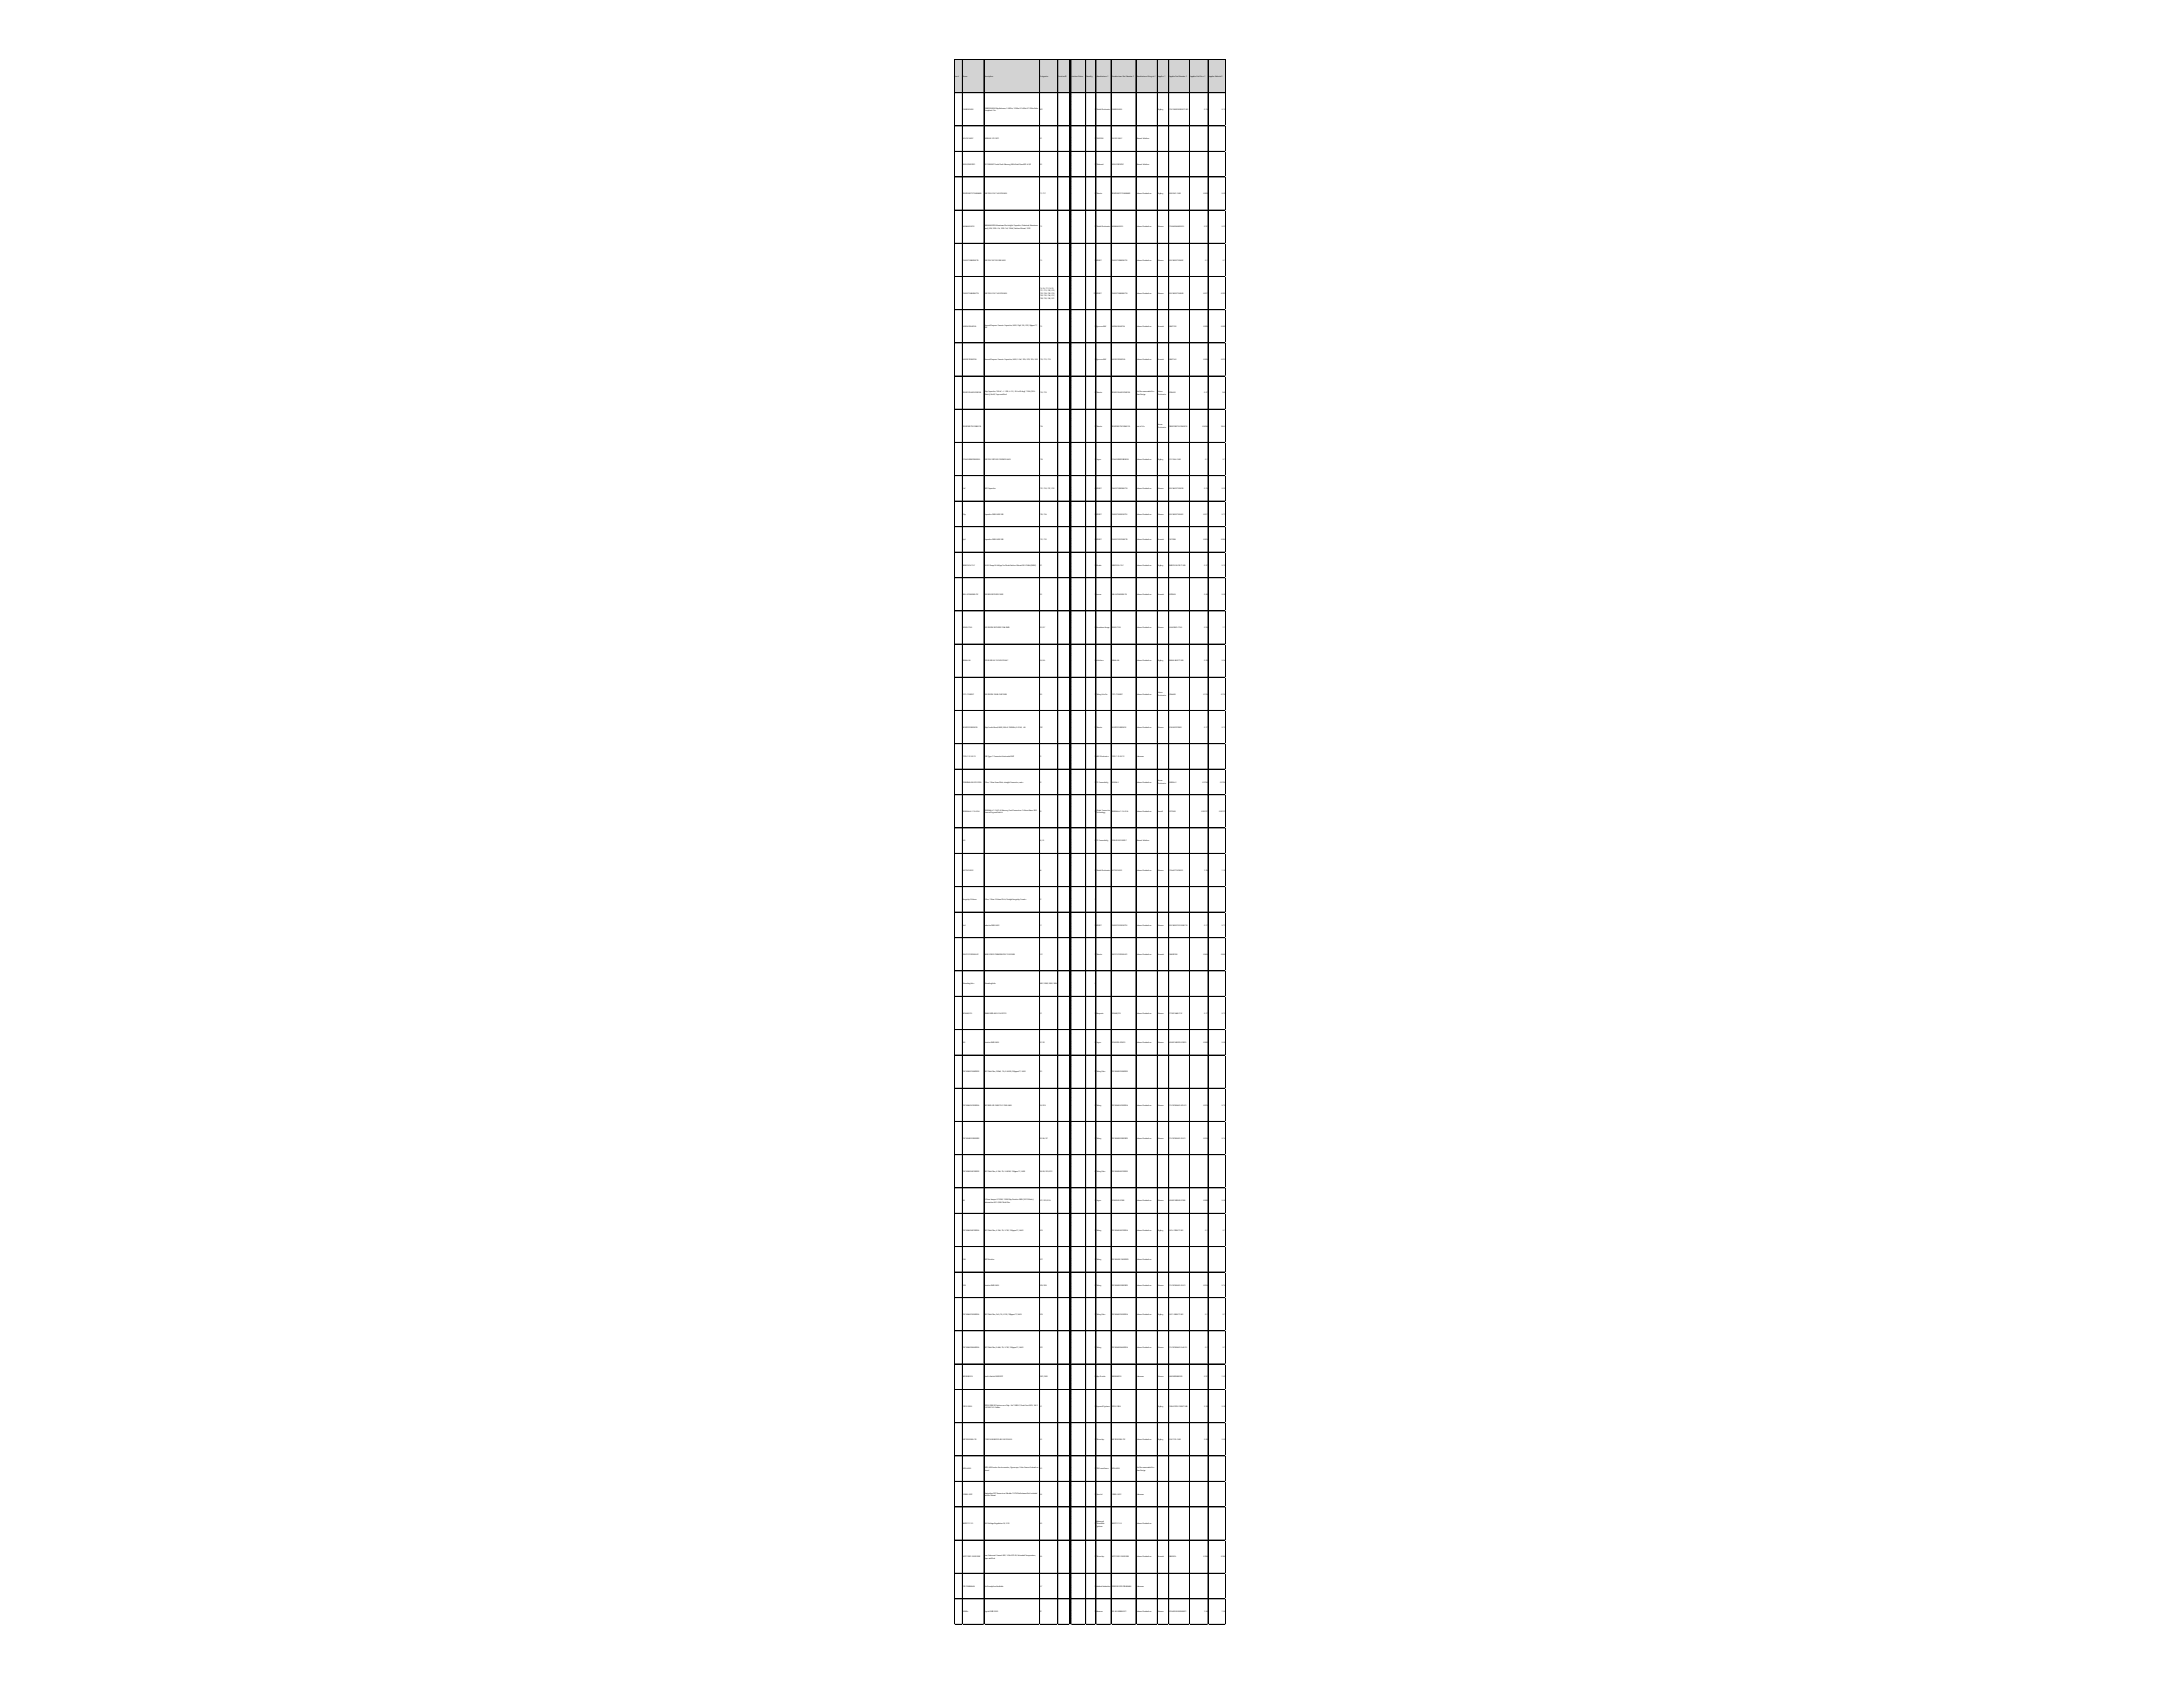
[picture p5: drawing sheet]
<svg xmlns="http://www.w3.org/2000/svg" width="279mm" height="216mm" viewBox="0 0 279 216" stroke-linecap="round" stroke-linejoin="round" font-family="sans-serif">
<defs><g id="words">
<g font-size=".2">
<text x="122.2" y="9.8">Line #</text>
<text x="123.2" y="9.8">Name</text>
<text x="126" y="9.8">Description</text>
<text x="133.1" y="9.8">Designator</text>
<text x="135.4" y="9.8">Revision ID</text>
<text x="137" y="7.9">R</text>
<text x="137" y="8.2">e</text>
<text x="137" y="8.5">v</text>
<text x="137" y="8.9">i</text>
<text x="137" y="9.2">s</text>
<text x="137" y="9.5">i</text>
<text x="137" y="9.8">o</text>
<text x="137" y="10.2">n</text>
<text x="137" y="10.5">S</text>
<text x="137" y="10.8">t</text>
<text x="137" y="11.1">a</text>
<text x="137" y="11.5">t</text>
<text x="137" y="11.8">e</text>
<text x="137.1" y="9.8">Revision Status</text>
<text x="139" y="9.8">Quantity</text>
<text x="140.3" y="9.8">Manufacturer 1</text>
<text x="142.3" y="9.8">Manufacturer Part Number 1</text>
<text x="145.4" y="9.8">Manufacturer Lifecycle 1</text>
<text x="148.2" y="9.8">Supplier 1</text>
<text x="149.6" y="9.8">Supplier Part Number 1</text>
<text x="152.3" y="9.8">Supplier Unit Price 1</text>
<text x="154.7" y="9.8">Supplier Subtotal 1</text>
<text x="123.2" y="14.1">74889302450</text>
<text x="123.2" y="17.8">A7670C-LNSC</text>
<text x="126" y="13.9">74889302450 Chip Antenna, 2.45Ghz, 3.2Mm X 1.6Mm X 1.2Mm Rohs</text>
<text x="126" y="14.2">Compliant: Yes</text>
<text x="126" y="17.8">MODULE LTE CAT1</text>
<text x="133.1" y="14.1">AE1</text>
<text x="133.1" y="17.8">B1</text>
<text x="137" y="12.1">U</text>
<text x="137" y="12.4">n</text>
<text x="137" y="12.8">k</text>
<text x="137" y="13.1">n</text>
<text x="137" y="13.4">o</text>
<text x="137" y="13.8">w</text>
<text x="137" y="14.1">n</text>
<text x="137" y="14.4">s</text>
<text x="137" y="14.7">e</text>
<text x="137" y="15.1">r</text>
<text x="137" y="15.4">v</text>
<text x="137" y="15.7">e</text>
<text x="137" y="16">r</text>
<text x="137" y="16.4">N</text>
<text x="137" y="16.7">o</text>
<text x="137" y="17">t</text>
<text x="137" y="17.4">m</text>
<text x="137" y="17.7">a</text>
<text x="140.1" y="14.1">1</text>
<text x="140.1" y="17.8">1</text>
<text x="140.3" y="14.1">Wurth Electronics</text>
<text x="140.3" y="17.8">SIMCOM</text>
<text x="142.3" y="14.1">74889302450</text>
<text x="142.3" y="17.8">A7670C-LNSC</text>
<text x="145.4" y="17.8">Manual Solution</text>
<text x="148.2" y="14.1">Digikey</text>
<text x="149.6" y="14.1">732-74889302450CT-ND</text>
<text x="154.1" y="14.1">0.74</text>
<text x="156.4" y="14.1">0.74</text>
<text x="123.2" y="21.1">W25Q128FVPIP</text>
<text x="126" y="21.1">3V 128M-BIT Serial Flash Memory With Dual/Quad SPI &amp; QPI</text>
<text x="133.1" y="21.1">B2</text>
<text x="137" y="18">n</text>
<text x="137" y="18.3">a</text>
<text x="137" y="18.7">g</text>
<text x="137" y="19">e</text>
<text x="137" y="19.3">d</text>
<text x="137" y="19.6">N</text>
<text x="137" y="20">o</text>
<text x="137" y="20.3">t</text>
<text x="137" y="20.6">m</text>
<text x="137" y="20.9">a</text>
<text x="137" y="21.3">n</text>
<text x="137" y="21.6">a</text>
<text x="137" y="21.9">g</text>
<text x="137" y="22.3">e</text>
<text x="137" y="22.6">d</text>
<text x="137" y="22.9">U</text>
<text x="137" y="23.2">n</text>
<text x="137" y="23.6">k</text>
<text x="137" y="23.9">n</text>
<text x="140.1" y="21.1">1</text>
<text x="140.3" y="21.1">Winbond</text>
<text x="142.3" y="21.1">W25Q128FVPIP</text>
<text x="145.4" y="21.1">Manual Solution</text>
<text x="123.2" y="24.9">GRM155R71C104KA88D</text>
<text x="123.2" y="29.1">865060653010</text>
<text x="126" y="24.9">CAP CER 0.1UF 16V X7R 0402</text>
<text x="126" y="28.9">865060653010 Aluminum Electrolytic Capacitor, Polarized, Aluminum</text>
<text x="126" y="29.3">(wet), 50V, 20% +Tol, 20% -Tol, 100uF, Surface Mount, 3333</text>
<text x="133.1" y="24.9">C1, C17</text>
<text x="133.1" y="29.1">C2</text>
<text x="137" y="24.2">o</text>
<text x="137" y="24.5">w</text>
<text x="137" y="24.9">n</text>
<text x="137" y="25.2">s</text>
<text x="137" y="25.5">e</text>
<text x="137" y="25.8">r</text>
<text x="137" y="26.2">v</text>
<text x="137" y="26.5">e</text>
<text x="137" y="26.8">r</text>
<text x="137" y="27.2">U</text>
<text x="137" y="27.5">n</text>
<text x="137" y="27.8">k</text>
<text x="137" y="28.1">n</text>
<text x="137" y="28.5">o</text>
<text x="137" y="28.8">w</text>
<text x="137" y="29.1">n</text>
<text x="137" y="29.4">s</text>
<text x="137" y="29.8">e</text>
<text x="140.1" y="24.9">2</text>
<text x="140.1" y="29.1">1</text>
<text x="140.3" y="24.9">Murata</text>
<text x="140.3" y="29.1">Wurth Electronics</text>
<text x="142.3" y="24.9">GRM155R71C104KA88D</text>
<text x="142.3" y="29.1">865060653010</text>
<text x="145.4" y="24.9">Volume Production</text>
<text x="145.4" y="29.1">Volume Production</text>
<text x="148.2" y="24.9">Digikey</text>
<text x="148.2" y="29.1">Mouser</text>
<text x="149.6" y="24.9">490-3261-1-ND</text>
<text x="149.6" y="29.1">710-865060653010</text>
<text x="154" y="24.9">0.009</text>
<text x="154.1" y="29.1">0.51</text>
<text x="156.4" y="24.9">0.09</text>
<text x="156.4" y="29.1">0.51</text>
<text x="123.2" y="33.4">C0402C105K8PACTU</text>
<text x="126" y="33.4">CAP CER 1UF 10V X5R 0402</text>
<text x="133.1" y="33.4">C3</text>
<text x="137" y="30.1">r</text>
<text x="137" y="30.4">v</text>
<text x="137" y="30.7">e</text>
<text x="137" y="31.1">r</text>
<text x="137" y="31.4">U</text>
<text x="137" y="31.7">n</text>
<text x="137" y="32.1">k</text>
<text x="137" y="32.4">n</text>
<text x="137" y="32.7">o</text>
<text x="137" y="33">w</text>
<text x="137" y="33.4">n</text>
<text x="137" y="33.7">s</text>
<text x="137" y="34">e</text>
<text x="137" y="34.3">r</text>
<text x="137" y="34.7">v</text>
<text x="137" y="35">e</text>
<text x="137" y="35.3">r</text>
<text x="137" y="35.6">U</text>
<text x="137" y="36">n</text>
<text x="140.1" y="33.4">1</text>
<text x="140.3" y="33.4">KEMET</text>
<text x="142.3" y="33.4">C0402C105K8PACTU</text>
<text x="145.4" y="33.4">Volume Production</text>
<text x="148.2" y="33.4">Mouser</text>
<text x="149.6" y="33.4">80-C0402C105K8P</text>
<text x="154.3" y="33.4">0.1</text>
<text x="156.5" y="33.4">0.1</text>
<text x="123.2" y="37.6">C0402C104K4RACTU</text>
<text x="123.2" y="41.9">04025A330JAT2A</text>
<text x="126" y="37.6">CAP CER 0.1UF 16V X7R 0402</text>
<text x="126" y="41.7">General Purpose Ceramic Capacitor, 0402, 33pF, 5%, C0G, 30ppm/°C,</text>
<text x="133.1" y="37">C4, C6, C7, C8, C9,</text>
<text x="133.1" y="37.3">C11, C13, C20, C22,</text>
<text x="133.1" y="37.6">C23, C28, C30, C33,</text>
<text x="133.1" y="37.9">C34, C35, C36, C37,</text>
<text x="133.1" y="38.3">C38, C39, C40, C41</text>
<text x="133.1" y="41.9">C5</text>
<text x="137" y="36.3">k</text>
<text x="137" y="36.6">n</text>
<text x="137" y="37">o</text>
<text x="137" y="37.3">w</text>
<text x="137" y="37.6">n</text>
<text x="137" y="37.9">s</text>
<text x="137" y="38.3">e</text>
<text x="137" y="38.6">r</text>
<text x="137" y="38.9">v</text>
<text x="137" y="39.2">e</text>
<text x="137" y="39.6">r</text>
<text x="137" y="39.9">U</text>
<text x="137" y="40.2">n</text>
<text x="137" y="40.5">k</text>
<text x="137" y="40.9">n</text>
<text x="137" y="41.2">o</text>
<text x="137" y="41.5">w</text>
<text x="137" y="41.9">n</text>
<text x="140" y="37.6">21</text>
<text x="140.1" y="41.9">1</text>
<text x="140.3" y="37.6">KEMET</text>
<text x="140.3" y="41.9">Kyocera AVX</text>
<text x="142.3" y="37.6">C0402C104K4RACTU</text>
<text x="142.3" y="41.9">04025A330JAT2A</text>
<text x="145.4" y="37.6">Volume Production</text>
<text x="145.4" y="41.9">Volume Production</text>
<text x="148.2" y="37.6">Mouser</text>
<text x="148.2" y="41.9">Newark</text>
<text x="149.6" y="37.6">80-C0402C104K4R</text>
<text x="149.6" y="41.9">96M1150</text>
<text x="154" y="37.6">0.012</text>
<text x="154" y="41.9">0.005</text>
<text x="156.3" y="37.6">0.252</text>
<text x="156.3" y="41.9">0.005</text>
<text x="123.2" y="46.1">04025C222KAT2A</text>
<text x="126" y="42">50V</text>
<text x="126" y="46.1">General Purpose Ceramic Capacitor, 0402, 2.2nF, 10%, X7R, 15%, 50V</text>
<text x="133.1" y="46.1">C10, C12, C19</text>
<text x="137" y="42.2">s</text>
<text x="137" y="42.5">e</text>
<text x="137" y="42.8">r</text>
<text x="137" y="43.2">v</text>
<text x="137" y="43.5">e</text>
<text x="137" y="43.8">r</text>
<text x="137" y="44.1">U</text>
<text x="137" y="44.5">n</text>
<text x="137" y="44.8">k</text>
<text x="137" y="45.1">n</text>
<text x="137" y="45.4">o</text>
<text x="137" y="45.8">w</text>
<text x="137" y="46.1">n</text>
<text x="137" y="46.4">s</text>
<text x="137" y="46.8">e</text>
<text x="137" y="47.1">r</text>
<text x="137" y="47.4">v</text>
<text x="137" y="47.7">e</text>
<text x="140.1" y="46.1">3</text>
<text x="140.3" y="46.1">Kyocera AVX</text>
<text x="142.3" y="46.1">04025C222KAT2A</text>
<text x="145.4" y="46.1">Volume Production</text>
<text x="148.2" y="46.1">Newark</text>
<text x="149.6" y="46.1">96M1163</text>
<text x="154" y="46.1">0.005</text>
<text x="156.3" y="46.1">0.015</text>
<text x="123.2" y="50.3">GRM31CR60J107ME39L</text>
<text x="126" y="50.2">Chip Capacitor, 100 uF, +/- 20%, 6.3 V, -55 to 85 degC, 1206 (3216</text>
<text x="126" y="50.5">Metric), RoHS, Tape and Reel</text>
<text x="133.1" y="50.3">C14, C15</text>
<text x="137" y="48.1">r</text>
<text x="137" y="48.4">U</text>
<text x="137" y="48.7">n</text>
<text x="137" y="49">k</text>
<text x="137" y="49.4">n</text>
<text x="137" y="49.7">o</text>
<text x="137" y="50">w</text>
<text x="137" y="50.3">n</text>
<text x="137" y="50.7">s</text>
<text x="137" y="51">e</text>
<text x="137" y="51.3">r</text>
<text x="137" y="51.7">v</text>
<text x="137" y="52">e</text>
<text x="137" y="52.3">r</text>
<text x="137" y="52.6">U</text>
<text x="137" y="53">n</text>
<text x="137" y="53.3">k</text>
<text x="137" y="53.6">n</text>
<text x="137" y="53.9">o</text>
<text x="140.1" y="50.3">2</text>
<text x="140.3" y="50.3">Murata</text>
<text x="142.3" y="50.3">GRM31CR60J107ME39L</text>
<text x="145.4" y="50.2">Not Recommended for</text>
<text x="145.4" y="50.5">New Design</text>
<text x="148.2" y="50.2">Future</text>
<text x="148.2" y="50.5">Electronics</text>
<text x="149.6" y="50.3">9796442</text>
<text x="154.1" y="50.3">0.27</text>
<text x="156.5" y="50.3">540</text>
<text x="123.2" y="54.6">GRM21BR71H105KA12L</text>
<text x="123.2" y="58.8">CC0603JRNPO9BN330</text>
<text x="126" y="58.8">CAP CER 33PF 50V C0G/NPO 0603</text>
<text x="133.1" y="54.6">C16</text>
<text x="133.1" y="58.8">C18</text>
<text x="137" y="54.3">w</text>
<text x="137" y="54.6">n</text>
<text x="137" y="54.9">s</text>
<text x="137" y="55.2">e</text>
<text x="137" y="55.6">r</text>
<text x="137" y="55.9">v</text>
<text x="137" y="56.2">e</text>
<text x="137" y="56.6">r</text>
<text x="137" y="56.9">U</text>
<text x="137" y="57.2">n</text>
<text x="137" y="57.5">k</text>
<text x="137" y="57.9">n</text>
<text x="137" y="58.2">o</text>
<text x="137" y="58.5">w</text>
<text x="137" y="58.8">n</text>
<text x="137" y="59.2">s</text>
<text x="137" y="59.5">e</text>
<text x="137" y="59.8">r</text>
<text x="140.1" y="54.6">1</text>
<text x="140.1" y="58.8">1</text>
<text x="140.3" y="54.6">Murata</text>
<text x="140.3" y="58.8">Yageo</text>
<text x="142.3" y="54.6">GRM21BR71H105KA12L</text>
<text x="142.3" y="58.8">CC0603JRNPO9BN330</text>
<text x="145.4" y="54.6">End of Life</text>
<text x="145.4" y="58.8">Volume Production</text>
<text x="148.2" y="54.4">Arrow</text>
<text x="148.2" y="54.8">Electronics</text>
<text x="148.2" y="58.8">Digikey</text>
<text x="149.6" y="54.6">GRM21BR71H105KA12L</text>
<text x="149.6" y="58.8">311-1064-1-ND</text>
<text x="153.9" y="54.6">0.0496</text>
<text x="154.3" y="58.8">0.1</text>
<text x="156.3" y="54.6">148.8</text>
<text x="156.5" y="58.8">0.1</text>
<text x="123.2" y="62.6">1uF</text>
<text x="123.2" y="65.9">10p</text>
<text x="126" y="62.6">SMT Capacitor</text>
<text x="126" y="65.9">Capacitor SMD 0402 50V</text>
<text x="133.1" y="62.6">C21, C24, C27, C29</text>
<text x="133.1" y="65.9">C25, C26</text>
<text x="137" y="60.1">v</text>
<text x="137" y="60.5">e</text>
<text x="137" y="60.8">r</text>
<text x="137" y="61.1">N</text>
<text x="137" y="61.5">o</text>
<text x="137" y="61.8">t</text>
<text x="137" y="62.1">m</text>
<text x="137" y="62.4">a</text>
<text x="137" y="62.8">n</text>
<text x="137" y="63.1">a</text>
<text x="137" y="63.4">g</text>
<text x="137" y="63.7">e</text>
<text x="137" y="64.1">d</text>
<text x="137" y="64.4">N</text>
<text x="137" y="64.7">o</text>
<text x="137" y="65">t</text>
<text x="137" y="65.4">m</text>
<text x="137" y="65.7">a</text>
<text x="140.1" y="62.6">4</text>
<text x="140.1" y="65.9">2</text>
<text x="140.3" y="62.6">KEMET</text>
<text x="140.3" y="65.9">KEMET</text>
<text x="142.3" y="62.6">C0603C105K3RACTU</text>
<text x="142.3" y="65.9">C0402C100J5GACTU</text>
<text x="145.4" y="62.6">Volume Production</text>
<text x="145.4" y="65.9">Volume Production</text>
<text x="148.2" y="62.6">Mouser</text>
<text x="148.2" y="65.9">Mouser</text>
<text x="149.6" y="62.6">80-C0603C105K3R</text>
<text x="149.6" y="65.9">80-C0402C100J5G</text>
<text x="154" y="65.9">0.017</text>
<text x="154.1" y="62.6">0.23</text>
<text x="156.4" y="62.6">0.92</text>
<text x="156.4" y="65.9">0.17</text>
<text x="123.2" y="69.1">3p3</text>
<text x="126" y="69.1">Capacitor SMD 0402 50V</text>
<text x="133.1" y="69.1">C31, C32</text>
<text x="137" y="66">n</text>
<text x="137" y="66.4">a</text>
<text x="137" y="66.7">g</text>
<text x="137" y="67">e</text>
<text x="137" y="67.3">d</text>
<text x="137" y="67.7">N</text>
<text x="137" y="68">o</text>
<text x="137" y="68.3">t</text>
<text x="137" y="68.6">m</text>
<text x="137" y="69">a</text>
<text x="137" y="69.3">n</text>
<text x="137" y="69.6">a</text>
<text x="137" y="69.9">g</text>
<text x="137" y="70.3">e</text>
<text x="137" y="70.6">d</text>
<text x="137" y="70.9">N</text>
<text x="137" y="71.3">o</text>
<text x="137" y="71.6">t</text>
<text x="137" y="71.9">m</text>
<text x="140.1" y="69.1">2</text>
<text x="140.3" y="69.1">KEMET</text>
<text x="142.3" y="69.1">C0402C339C5GACTU</text>
<text x="145.4" y="69.1">Volume Production</text>
<text x="148.2" y="69.1">Newark</text>
<text x="149.6" y="69.1">74C1098</text>
<text x="154" y="69.1">0.003</text>
<text x="156.3" y="69.1">0.006</text>
<text x="123.2" y="72.4">SMBJ15CA-13-F</text>
<text x="123.2" y="76.2">SML-LXT0805IW-TR</text>
<text x="126" y="72.4">24.4V Clamp 24.6A Ipp Tvs Diode Surface Mount DO-214AA (SMBJ)</text>
<text x="126" y="76.2">LED RED DIFFUSED SMD</text>
<text x="133.1" y="72.4">D1</text>
<text x="133.1" y="76.2">D2</text>
<text x="137" y="72.2">a</text>
<text x="137" y="72.6">n</text>
<text x="137" y="72.9">a</text>
<text x="137" y="73.2">g</text>
<text x="137" y="73.5">e</text>
<text x="137" y="73.9">d</text>
<text x="137" y="74.2">U</text>
<text x="137" y="74.5">n</text>
<text x="137" y="74.8">k</text>
<text x="137" y="75.2">n</text>
<text x="137" y="75.5">o</text>
<text x="137" y="75.8">w</text>
<text x="137" y="76.2">n</text>
<text x="137" y="76.5">s</text>
<text x="137" y="76.8">e</text>
<text x="137" y="77.1">r</text>
<text x="137" y="77.5">v</text>
<text x="137" y="77.8">e</text>
<text x="140.1" y="72.4">1</text>
<text x="140.1" y="76.2">1</text>
<text x="140.3" y="72.4">Diodes</text>
<text x="140.3" y="76.2">Lumex</text>
<text x="142.3" y="72.4">SMBJ15CA-13-F</text>
<text x="142.3" y="76.2">SML-LXT0805IW-TR</text>
<text x="145.4" y="72.4">Volume Production</text>
<text x="145.4" y="76.2">Volume Production</text>
<text x="148.2" y="72.4">Digikey</text>
<text x="148.2" y="76.2">Newark</text>
<text x="149.6" y="72.4">SMBJ15CA-FDICT-ND</text>
<text x="149.6" y="76.2">89T8949</text>
<text x="154.1" y="72.4">0.32</text>
<text x="154.1" y="76.2">0.08</text>
<text x="156.4" y="72.4">0.32</text>
<text x="156.4" y="76.2">0.08</text>
<text x="123.2" y="80.4">HSMG-C150</text>
<text x="126" y="80.4">LED GREEN DIFFUSED 1206 SMD</text>
<text x="133.1" y="80.4">D3, D7</text>
<text x="137" y="78.1">r</text>
<text x="137" y="78.4">U</text>
<text x="137" y="78.8">n</text>
<text x="137" y="79.1">k</text>
<text x="137" y="79.4">n</text>
<text x="137" y="79.7">o</text>
<text x="137" y="80.1">w</text>
<text x="137" y="80.4">n</text>
<text x="137" y="80.7">s</text>
<text x="137" y="81.1">e</text>
<text x="137" y="81.4">r</text>
<text x="137" y="81.7">v</text>
<text x="137" y="82">e</text>
<text x="137" y="82.4">r</text>
<text x="137" y="82.7">U</text>
<text x="137" y="83">n</text>
<text x="137" y="83.3">k</text>
<text x="137" y="83.7">n</text>
<text x="137" y="84">o</text>
<text x="140.1" y="80.4">2</text>
<text x="140.3" y="80.4">Broadcom Avago</text>
<text x="142.3" y="80.4">HSMG-C150</text>
<text x="145.4" y="80.4">Volume Production</text>
<text x="148.2" y="80.4">Mouser</text>
<text x="149.6" y="80.4">630-HSMG-C150</text>
<text x="154.1" y="80.4">0.55</text>
<text x="156.5" y="80.4">1.1</text>
<text x="123.2" y="84.7">SMAJ6.0A</text>
<text x="123.2" y="88.9">LTST-C190GKT</text>
<text x="126" y="84.7">TVS DIODE 6V 10.3V DO214AC</text>
<text x="126" y="88.9">LED GREEN CLEAR CHIP SMD</text>
<text x="133.1" y="84.7">D4, D6</text>
<text x="133.1" y="88.9">D5</text>
<text x="137" y="84.3">w</text>
<text x="137" y="84.7">n</text>
<text x="137" y="85">s</text>
<text x="137" y="85.3">e</text>
<text x="137" y="85.6">r</text>
<text x="137" y="86">v</text>
<text x="137" y="86.3">e</text>
<text x="137" y="86.6">r</text>
<text x="137" y="86.9">U</text>
<text x="137" y="87.3">n</text>
<text x="137" y="87.6">k</text>
<text x="137" y="87.9">n</text>
<text x="137" y="88.2">o</text>
<text x="137" y="88.6">w</text>
<text x="137" y="88.9">n</text>
<text x="137" y="89.2">s</text>
<text x="137" y="89.6">e</text>
<text x="137" y="89.9">r</text>
<text x="140.1" y="84.7">2</text>
<text x="140.1" y="88.9">1</text>
<text x="140.3" y="84.7">Littelfuse</text>
<text x="140.3" y="88.9">Vishay Lite-On</text>
<text x="142.3" y="84.7">SMAJ6.0A</text>
<text x="142.3" y="88.9">LTST-C190GKT</text>
<text x="145.4" y="84.7">Volume Production</text>
<text x="145.4" y="88.9">Volume Production</text>
<text x="148.2" y="84.7">Digikey</text>
<text x="148.2" y="88.7">Future</text>
<text x="148.2" y="89.1">Electronics</text>
<text x="149.6" y="84.7">SMAJ6.0ALFCT-ND</text>
<text x="149.6" y="88.9">3106685</text>
<text x="154" y="88.9">0.176</text>
<text x="154.1" y="84.7">0.28</text>
<text x="156.3" y="88.9">0.176</text>
<text x="156.4" y="84.7">0.56</text>
<text x="123.2" y="93.1">BLM21PG300SN1D</text>
<text x="126" y="93.1">Chip Ferrite Bead, 0805, 30Ω @ 100MHz, 0.014Ω, , 4A</text>
<text x="133.1" y="93.1">FB1</text>
<text x="137" y="90.2">v</text>
<text x="137" y="90.5">e</text>
<text x="137" y="90.9">r</text>
<text x="137" y="91.2">U</text>
<text x="137" y="91.5">n</text>
<text x="137" y="91.8">k</text>
<text x="137" y="92.2">n</text>
<text x="137" y="92.5">o</text>
<text x="137" y="92.8">w</text>
<text x="137" y="93.1">n</text>
<text x="137" y="93.5">s</text>
<text x="137" y="93.8">e</text>
<text x="137" y="94.1">r</text>
<text x="137" y="94.5">v</text>
<text x="137" y="94.8">e</text>
<text x="137" y="95.1">r</text>
<text x="137" y="95.4">N</text>
<text x="137" y="95.8">o</text>
<text x="140.1" y="93.1">1</text>
<text x="140.3" y="93.1">Murata</text>
<text x="142.3" y="93.1">BLM21PG300SN1D</text>
<text x="145.4" y="93.1">Volume Production</text>
<text x="148.2" y="93.1">Mouser</text>
<text x="149.6" y="93.1">81-BLM21P300S</text>
<text x="154.1" y="93.1">0.12</text>
<text x="156.4" y="93.1">0.12</text>
<text x="123.2" y="96.9">TYPE-C-31-M-12</text>
<text x="123.2" y="100.2">TERMINAL BLOCK 2 PIN</text>
<text x="126" y="96.9">USB Type C Connector Horizontal SMT</text>
<text x="126" y="100.2">2 Pins, 1 Row 5mm Pitch, straight Connector, male</text>
<text x="133.1" y="96.9">J1</text>
<text x="133.1" y="100.2">J2</text>
<text x="137" y="96.1">t</text>
<text x="137" y="96.4">m</text>
<text x="137" y="96.7">a</text>
<text x="137" y="97.1">n</text>
<text x="137" y="97.4">a</text>
<text x="137" y="97.7">g</text>
<text x="137" y="98">e</text>
<text x="137" y="98.4">d</text>
<text x="137" y="98.7">N</text>
<text x="137" y="99">o</text>
<text x="137" y="99.4">t</text>
<text x="137" y="99.7">m</text>
<text x="137" y="100">a</text>
<text x="137" y="100.3">n</text>
<text x="137" y="100.7">a</text>
<text x="137" y="101">g</text>
<text x="137" y="101.3">e</text>
<text x="137" y="101.6">d</text>
<text x="137" y="102">U</text>
<text x="140.1" y="96.9">1</text>
<text x="140.1" y="100.2">1</text>
<text x="140.3" y="96.9">HRO Electronics</text>
<text x="140.3" y="100.2">TE Connectivity</text>
<text x="142.3" y="96.9">TYPE-C-31-M-12</text>
<text x="142.3" y="100.2">282836-2</text>
<text x="145.4" y="96.9">Unknown</text>
<text x="145.4" y="100.2">Volume Production</text>
<text x="148.2" y="100">Arrow</text>
<text x="148.2" y="100.3">Electronics</text>
<text x="149.6" y="100.2">282836-2</text>
<text x="153.9" y="100.2">0.2794</text>
<text x="156.2" y="100.2">0.2794</text>
<text x="123.2" y="103.9">SIM8066-6-1-14-01-A</text>
<text x="123.2" y="107.7">UFL</text>
<text x="126" y="103.8">SIM8066-6-1-14-01-A Memory Card Connectors 1.44mm Nano SIM</text>
<text x="126" y="104.1">Conn w/Peg and Switch</text>
<text x="133.1" y="103.9">J3</text>
<text x="133.1" y="107.7">J4, J5</text>
<text x="137" y="102.3">n</text>
<text x="137" y="102.6">k</text>
<text x="137" y="102.9">n</text>
<text x="137" y="103.3">o</text>
<text x="137" y="103.6">w</text>
<text x="137" y="103.9">n</text>
<text x="137" y="104.3">s</text>
<text x="137" y="104.6">e</text>
<text x="137" y="104.9">r</text>
<text x="137" y="105.2">v</text>
<text x="137" y="105.6">e</text>
<text x="137" y="105.9">r</text>
<text x="137" y="106.2">N</text>
<text x="137" y="106.5">o</text>
<text x="137" y="106.9">t</text>
<text x="137" y="107.2">m</text>
<text x="137" y="107.5">a</text>
<text x="137" y="107.8">n</text>
<text x="140.1" y="103.9">1</text>
<text x="140.1" y="107.7">2</text>
<text x="140.3" y="103.8">Global Connector</text>
<text x="140.3" y="104.1">Technology</text>
<text x="140.3" y="107.7">TE Connectivity</text>
<text x="142.3" y="103.9">SIM8066-6-1-14-01-A</text>
<text x="142.3" y="107.7">CONUFL001-SMD-T</text>
<text x="145.4" y="103.9">Volume Production</text>
<text x="145.4" y="107.7">Manual Solution</text>
<text x="148.2" y="103.9">Farnell</text>
<text x="149.6" y="103.9">3772945</text>
<text x="153.8" y="103.9">0.95121</text>
<text x="156" y="103.9">0.95121</text>
<text x="123.2" y="111.4">68712414522</text>
<text x="133.1" y="111.4">J6</text>
<text x="137" y="108.2">a</text>
<text x="137" y="108.5">g</text>
<text x="137" y="108.8">e</text>
<text x="137" y="109.2">d</text>
<text x="137" y="109.5">U</text>
<text x="137" y="109.8">n</text>
<text x="137" y="110.1">k</text>
<text x="137" y="110.5">n</text>
<text x="137" y="110.8">o</text>
<text x="137" y="111.1">w</text>
<text x="137" y="111.4">n</text>
<text x="137" y="111.8">s</text>
<text x="137" y="112.1">e</text>
<text x="137" y="112.4">r</text>
<text x="137" y="112.7">v</text>
<text x="137" y="113.1">e</text>
<text x="137" y="113.4">r</text>
<text x="137" y="113.7">N</text>
<text x="140.1" y="111.4">1</text>
<text x="140.3" y="111.4">Wurth Electronics</text>
<text x="142.3" y="111.4">68712414522</text>
<text x="145.4" y="111.4">Volume Production</text>
<text x="148.2" y="111.4">Mouser</text>
<text x="149.6" y="111.4">710-68712414522</text>
<text x="154.1" y="111.4">1.25</text>
<text x="156.4" y="111.4">1.25</text>
<text x="123.2" y="115.2">Bergstrip 2.54mm</text>
<text x="123.2" y="118.5">2n2</text>
<text x="126" y="115.2">6 Pins, 1 Row 2.54mm Pitch, Straight bergstrip, Female</text>
<text x="126" y="118.5">Inductor SMD 0402</text>
<text x="133.1" y="115.2">J7</text>
<text x="133.1" y="118.5">L1</text>
<text x="137" y="114.1">o</text>
<text x="137" y="114.4">t</text>
<text x="137" y="114.7">m</text>
<text x="137" y="115">a</text>
<text x="137" y="115.4">n</text>
<text x="137" y="115.7">a</text>
<text x="137" y="116">g</text>
<text x="137" y="116.3">e</text>
<text x="137" y="116.7">d</text>
<text x="137" y="117">N</text>
<text x="137" y="117.3">o</text>
<text x="137" y="117.6">t</text>
<text x="137" y="118">m</text>
<text x="137" y="118.3">a</text>
<text x="137" y="118.6">n</text>
<text x="137" y="119">a</text>
<text x="137" y="119.3">g</text>
<text x="137" y="119.6">e</text>
<text x="137" y="119.9">d</text>
<text x="140.1" y="115.2">1</text>
<text x="140.1" y="118.5">1</text>
<text x="140.3" y="118.5">KEMET</text>
<text x="142.3" y="118.5">C0402C222J3GACTU</text>
<text x="145.4" y="118.5">Volume Production</text>
<text x="148.2" y="118.5">Mouser</text>
<text x="149.6" y="118.5">80-C0402C222J3GACTU</text>
<text x="154.1" y="118.5">0.17</text>
<text x="156.4" y="118.5">0.17</text>
<text x="123.2" y="122.2">PKLCS1212E2000-R1</text>
<text x="123.2" y="126">Mounting Hole</text>
<text x="126" y="122.2">AUDIO PIEZO TRANSDUCER 12.5V SMD</text>
<text x="126" y="126">Mounting Hole</text>
<text x="133.1" y="122.2">LS1</text>
<text x="133.1" y="126">MH1, MH2, MH3, MH4</text>
<text x="137" y="120.3">U</text>
<text x="137" y="120.6">n</text>
<text x="137" y="120.9">k</text>
<text x="137" y="121.2">n</text>
<text x="137" y="121.6">o</text>
<text x="137" y="121.9">w</text>
<text x="137" y="122.2">n</text>
<text x="137" y="122.5">s</text>
<text x="137" y="122.9">e</text>
<text x="137" y="123.2">r</text>
<text x="137" y="123.5">v</text>
<text x="137" y="123.9">e</text>
<text x="137" y="124.2">r</text>
<text x="137" y="124.5">N</text>
<text x="137" y="124.8">o</text>
<text x="137" y="125.2">t</text>
<text x="137" y="125.5">m</text>
<text x="137" y="125.8">a</text>
<text x="140.1" y="122.2">1</text>
<text x="140.1" y="126">4</text>
<text x="140.3" y="122.2">Murata</text>
<text x="142.3" y="122.2">PKLCS1212E2000-R1</text>
<text x="145.4" y="122.2">Volume Production</text>
<text x="148.2" y="122.2">Newark</text>
<text x="149.6" y="122.2">18AM2788</text>
<text x="154" y="122.2">0.844</text>
<text x="156.3" y="122.2">0.844</text>
<text x="123.2" y="129.7">BC846B,215</text>
<text x="126" y="129.7">TRANS NPN 65V 0.1A SOT23</text>
<text x="133.1" y="129.7">Q1</text>
<text x="137" y="126.1">n</text>
<text x="137" y="126.5">a</text>
<text x="137" y="126.8">g</text>
<text x="137" y="127.1">e</text>
<text x="137" y="127.4">d</text>
<text x="137" y="127.8">U</text>
<text x="137" y="128.1">n</text>
<text x="137" y="128.4">k</text>
<text x="137" y="128.8">n</text>
<text x="137" y="129.1">o</text>
<text x="137" y="129.4">w</text>
<text x="137" y="129.7">n</text>
<text x="137" y="130.1">s</text>
<text x="137" y="130.4">e</text>
<text x="137" y="130.7">r</text>
<text x="137" y="131">v</text>
<text x="137" y="131.4">e</text>
<text x="137" y="131.7">r</text>
<text x="140.1" y="129.7">1</text>
<text x="140.3" y="129.7">Nexperia</text>
<text x="142.3" y="129.7">BC846B,215</text>
<text x="145.4" y="129.7">Volume Production</text>
<text x="148.2" y="129.7">Mouser</text>
<text x="149.6" y="129.7">771-BC846B-T/R</text>
<text x="154.1" y="129.7">0.12</text>
<text x="156.4" y="129.7">0.12</text>
<text x="123.2" y="133.5">5k1</text>
<text x="123.2" y="137.2">CRCW0402100KFKED</text>
<text x="126" y="133.5">Resistor SMD 0402</text>
<text x="126" y="137.2">RES Thick Film, 100kΩ, 1%, 0.063W, 100ppm/°C, 0402</text>
<text x="133.1" y="133.5">R1, R2</text>
<text x="133.1" y="137.2">R3</text>
<text x="137" y="132">N</text>
<text x="137" y="132.3">o</text>
<text x="137" y="132.7">t</text>
<text x="137" y="133">m</text>
<text x="137" y="133.3">a</text>
<text x="137" y="133.7">n</text>
<text x="137" y="134">a</text>
<text x="137" y="134.3">g</text>
<text x="137" y="134.6">e</text>
<text x="137" y="135">d</text>
<text x="137" y="135.3">U</text>
<text x="137" y="135.6">n</text>
<text x="137" y="135.9">k</text>
<text x="137" y="136.3">n</text>
<text x="137" y="136.6">o</text>
<text x="137" y="136.9">w</text>
<text x="137" y="137.2">n</text>
<text x="137" y="137.6">s</text>
<text x="137" y="137.9">e</text>
<text x="140.1" y="133.5">2</text>
<text x="140.1" y="137.2">1</text>
<text x="140.3" y="133.5">Yageo</text>
<text x="140.3" y="137.2">Vishay Dale</text>
<text x="142.3" y="133.5">RC0402FR-075K1L</text>
<text x="142.3" y="137.2">CRCW0402100KFKED</text>
<text x="145.4" y="133.5">Volume Production</text>
<text x="148.2" y="133.5">Mouser</text>
<text x="149.6" y="133.5">603-RC0402FR-075K1L</text>
<text x="154" y="133.5">0.008</text>
<text x="156.4" y="133.5">0.08</text>
<text x="123.2" y="141.5">CRCW060347K0FKEA</text>
<text x="126" y="141.5">RES SMD 47K OHM 1% 1/10W 0603</text>
<text x="133.1" y="141.5">R4, R14</text>
<text x="137" y="138.2">r</text>
<text x="137" y="138.6">v</text>
<text x="137" y="138.9">e</text>
<text x="137" y="139.2">r</text>
<text x="137" y="139.5">U</text>
<text x="137" y="139.9">n</text>
<text x="137" y="140.2">k</text>
<text x="137" y="140.5">n</text>
<text x="137" y="140.8">o</text>
<text x="137" y="141.2">w</text>
<text x="137" y="141.5">n</text>
<text x="137" y="141.8">s</text>
<text x="137" y="142.1">e</text>
<text x="137" y="142.5">r</text>
<text x="137" y="142.8">v</text>
<text x="137" y="143.1">e</text>
<text x="137" y="143.5">r</text>
<text x="137" y="143.8">U</text>
<text x="140.1" y="141.5">2</text>
<text x="140.3" y="141.5">Vishay</text>
<text x="142.3" y="141.5">CRCW060347K0FKEA</text>
<text x="145.4" y="141.5">Volume Production</text>
<text x="148.2" y="141.5">Mouser</text>
<text x="149.6" y="141.5">71-CRCW0603-47K-E3</text>
<text x="154" y="141.5">0.015</text>
<text x="156.4" y="141.5">0.15</text>
<text x="123.2" y="145.7">CRCW040222R0FKED</text>
<text x="123.2" y="150">CRCW04024K70FKED</text>
<text x="126" y="150">RES Thick Film, 4.7kΩ, 1%, 0.063W, 100ppm/°C, 0402</text>
<text x="133.1" y="145.7">R5, R6, R7</text>
<text x="133.1" y="150">R8, R9, R10, R12</text>
<text x="137" y="144.1">n</text>
<text x="137" y="144.4">k</text>
<text x="137" y="144.8">n</text>
<text x="137" y="145.1">o</text>
<text x="137" y="145.4">w</text>
<text x="137" y="145.7">n</text>
<text x="137" y="146.1">s</text>
<text x="137" y="146.4">e</text>
<text x="137" y="146.7">r</text>
<text x="137" y="147.1">v</text>
<text x="137" y="147.4">e</text>
<text x="137" y="147.7">r</text>
<text x="137" y="148">U</text>
<text x="137" y="148.4">n</text>
<text x="137" y="148.7">k</text>
<text x="137" y="149">n</text>
<text x="137" y="149.3">o</text>
<text x="137" y="149.7">w</text>
<text x="137" y="150">n</text>
<text x="140.1" y="145.7">3</text>
<text x="140.1" y="150">4</text>
<text x="140.3" y="145.7">Vishay</text>
<text x="140.3" y="150">Vishay Dale</text>
<text x="142.3" y="145.7">CRCW040222R0FKED</text>
<text x="142.3" y="150">CRCW04024K70FKED</text>
<text x="145.4" y="145.7">Volume Production</text>
<text x="148.2" y="145.7">Mouser</text>
<text x="149.6" y="145.7">71-CRCW0402-22-E3</text>
<text x="154" y="145.7">0.016</text>
<text x="156.4" y="145.7">0.16</text>
<text x="123.2" y="153.7">0R</text>
<text x="126" y="153.6">0 Ohms Jumper 0.125W, 1/8W Chip Resistor 0805 (2012 Metric)</text>
<text x="126" y="153.9">Automotive AEC-Q200 Thick Film</text>
<text x="133.1" y="153.7">R11, R15, R16</text>
<text x="137" y="150.3">s</text>
<text x="137" y="150.6">e</text>
<text x="137" y="151">r</text>
<text x="137" y="151.3">v</text>
<text x="137" y="151.6">e</text>
<text x="137" y="152">r</text>
<text x="137" y="152.3">N</text>
<text x="137" y="152.6">o</text>
<text x="137" y="152.9">t</text>
<text x="137" y="153.3">m</text>
<text x="137" y="153.6">a</text>
<text x="137" y="153.9">n</text>
<text x="137" y="154.2">a</text>
<text x="137" y="154.6">g</text>
<text x="137" y="154.9">e</text>
<text x="137" y="155.2">d</text>
<text x="137" y="155.5">U</text>
<text x="137" y="155.9">n</text>
<text x="140.1" y="153.7">3</text>
<text x="140.3" y="153.7">Yageo</text>
<text x="142.3" y="153.7">RC0805JR-070RL</text>
<text x="145.4" y="153.7">Volume Production</text>
<text x="148.2" y="153.7">Mouser</text>
<text x="149.6" y="153.7">603-RC0805JR-070RL</text>
<text x="154" y="153.7">0.008</text>
<text x="156.4" y="153.7">0.08</text>
<text x="123.2" y="157.5">CRCW06034K70FKEA</text>
<text x="123.2" y="161.3">10K</text>
<text x="126" y="157.5">RES Thick Film, 4.7kΩ, 1%, 0.1W, 100ppm/°C, 0603</text>
<text x="126" y="161.3">SMT Resistor</text>
<text x="133.1" y="157.5">R13</text>
<text x="133.1" y="161.3">R17</text>
<text x="137" y="156.2">k</text>
<text x="137" y="156.5">n</text>
<text x="137" y="156.9">o</text>
<text x="137" y="157.2">w</text>
<text x="137" y="157.5">n</text>
<text x="137" y="157.8">s</text>
<text x="137" y="158.2">e</text>
<text x="137" y="158.5">r</text>
<text x="137" y="158.8">v</text>
<text x="137" y="159.1">e</text>
<text x="137" y="159.5">r</text>
<text x="137" y="159.8">N</text>
<text x="137" y="160.1">o</text>
<text x="137" y="160.4">t</text>
<text x="137" y="160.8">m</text>
<text x="137" y="161.1">a</text>
<text x="137" y="161.4">n</text>
<text x="137" y="161.8">a</text>
<text x="140.1" y="157.5">1</text>
<text x="140.1" y="161.3">1</text>
<text x="140.3" y="157.5">Vishay</text>
<text x="140.3" y="161.3">Vishay</text>
<text x="142.3" y="157.5">CRCW06034K70FKEA</text>
<text x="142.3" y="161.3">CRCW0402-10K0FKED</text>
<text x="145.4" y="157.5">Volume Production</text>
<text x="145.4" y="161.3">Volume Production</text>
<text x="148.2" y="157.5">Digikey</text>
<text x="149.6" y="157.5">541-4.70KHCT-ND</text>
<text x="154.3" y="157.5">0.1</text>
<text x="156.5" y="157.5">0.1</text>
<text x="123.2" y="164.5">22R</text>
<text x="126" y="164.5">Resistor SMD 0402</text>
<text x="133.1" y="164.5">R18, R20</text>
<text x="137" y="162.1">g</text>
<text x="137" y="162.4">e</text>
<text x="137" y="162.7">d</text>
<text x="137" y="163.1">N</text>
<text x="137" y="163.4">o</text>
<text x="137" y="163.7">t</text>
<text x="137" y="164">m</text>
<text x="137" y="164.4">a</text>
<text x="137" y="164.7">n</text>
<text x="137" y="165">a</text>
<text x="137" y="165.3">g</text>
<text x="137" y="165.7">e</text>
<text x="137" y="166">d</text>
<text x="137" y="166.3">U</text>
<text x="137" y="166.7">n</text>
<text x="137" y="167">k</text>
<text x="137" y="167.3">n</text>
<text x="137" y="167.6">o</text>
<text x="137" y="168">w</text>
<text x="140.1" y="164.5">2</text>
<text x="140.3" y="164.5">Vishay</text>
<text x="142.3" y="164.5">CRCW040222R0FKED</text>
<text x="145.4" y="164.5">Volume Production</text>
<text x="148.2" y="164.5">Mouser</text>
<text x="149.6" y="164.5">71-CRCW0402-22-E3</text>
<text x="154" y="164.5">0.016</text>
<text x="156.4" y="164.5">0.16</text>
<text x="123.2" y="168.3">CRCW06031K00FKEA</text>
<text x="123.2" y="172.5">CRCW06035K60FKEA</text>
<text x="126" y="168.3">RES Thick Film, 1kΩ, 1%, 0.1W, 100ppm/°C, 0603</text>
<text x="126" y="172.5">RES Thick Film, 5.6kΩ, 1%, 0.1W, 100ppm/°C, 0603</text>
<text x="133.1" y="168.3">R19</text>
<text x="133.1" y="172.5">R21</text>
<text x="137" y="168.3">n</text>
<text x="137" y="168.6">s</text>
<text x="137" y="168.9">e</text>
<text x="137" y="169.3">r</text>
<text x="137" y="169.6">v</text>
<text x="137" y="169.9">e</text>
<text x="137" y="170.2">r</text>
<text x="137" y="170.6">U</text>
<text x="137" y="170.9">n</text>
<text x="137" y="171.2">k</text>
<text x="137" y="171.6">n</text>
<text x="137" y="171.9">o</text>
<text x="137" y="172.2">w</text>
<text x="137" y="172.5">n</text>
<text x="137" y="172.9">s</text>
<text x="137" y="173.2">e</text>
<text x="137" y="173.5">r</text>
<text x="137" y="173.8">v</text>
<text x="140.1" y="168.3">1</text>
<text x="140.1" y="172.5">1</text>
<text x="140.3" y="168.3">Vishay Dale</text>
<text x="140.3" y="172.5">Vishay</text>
<text x="142.3" y="168.3">CRCW06031K00FKEA</text>
<text x="142.3" y="172.5">CRCW06035K60FKEA</text>
<text x="145.4" y="168.3">Volume Production</text>
<text x="145.4" y="172.5">Volume Production</text>
<text x="148.2" y="168.3">Digikey</text>
<text x="148.2" y="172.5">Mouser</text>
<text x="149.6" y="168.3">541-1.00KHCT-ND</text>
<text x="149.6" y="172.5">71-CRCW0603-5.6K-E3</text>
<text x="154.3" y="168.3">0.1</text>
<text x="154.3" y="172.5">0.1</text>
<text x="156.5" y="168.3">0.1</text>
<text x="156.5" y="172.5">0.1</text>
<text x="123.2" y="176.3">SKRPANE010</text>
<text x="126" y="176.3">Tactile Switch SMD SPST</text>
<text x="126" y="179.9">ESP32-S3R8 RF System on a Chip - SoC SMD IC, Dual-Core MCU, Wi-Fi</text>
<text x="133.1" y="176.3">SW1, SW2</text>
<text x="137" y="174.2">e</text>
<text x="137" y="174.5">r</text>
<text x="137" y="174.8">N</text>
<text x="137" y="175.1">o</text>
<text x="137" y="175.5">t</text>
<text x="137" y="175.8">m</text>
<text x="137" y="176.1">a</text>
<text x="137" y="176.5">n</text>
<text x="137" y="176.8">a</text>
<text x="137" y="177.1">g</text>
<text x="137" y="177.4">e</text>
<text x="137" y="177.8">d</text>
<text x="137" y="178.1">U</text>
<text x="137" y="178.4">n</text>
<text x="137" y="178.7">k</text>
<text x="137" y="179.1">n</text>
<text x="137" y="179.4">o</text>
<text x="137" y="179.7">w</text>
<text x="140.1" y="176.3">2</text>
<text x="140.3" y="176.3">Alps Electric</text>
<text x="142.3" y="176.3">SKRPANE010</text>
<text x="145.4" y="176.3">Unknown</text>
<text x="148.2" y="176.3">Mouser</text>
<text x="149.6" y="176.3">688-SKRPANE010</text>
<text x="154.1" y="176.3">0.51</text>
<text x="156.4" y="176.3">1.02</text>
<text x="123.2" y="180">ESP32-S3R8</text>
<text x="123.2" y="184.3">MIC29302WU-TR</text>
<text x="126" y="180.2">2.4G BLE 5.0 Combo</text>
<text x="126" y="184.3">IC REG LINEAR POS ADJ 3A TO263-5</text>
<text x="133.1" y="180">U1</text>
<text x="133.1" y="184.3">U2</text>
<text x="137" y="180">n</text>
<text x="137" y="180.4">s</text>
<text x="137" y="180.7">e</text>
<text x="137" y="181">r</text>
<text x="137" y="181.4">v</text>
<text x="137" y="181.7">e</text>
<text x="137" y="182">r</text>
<text x="137" y="182.3">U</text>
<text x="137" y="182.7">n</text>
<text x="137" y="183">k</text>
<text x="137" y="183.3">n</text>
<text x="137" y="183.6">o</text>
<text x="137" y="184">w</text>
<text x="137" y="184.3">n</text>
<text x="137" y="184.6">s</text>
<text x="137" y="184.9">e</text>
<text x="137" y="185.3">r</text>
<text x="137" y="185.6">v</text>
<text x="137" y="185.9">e</text>
<text x="140.1" y="180">1</text>
<text x="140.1" y="184.3">1</text>
<text x="140.3" y="180">Espressif Systems</text>
<text x="140.3" y="184.3">Microchip</text>
<text x="142.3" y="180">ESP32-S3R8</text>
<text x="142.3" y="184.3">MIC29302WU-TR</text>
<text x="145.4" y="184.3">Volume Production</text>
<text x="148.2" y="180">Digikey</text>
<text x="148.2" y="184.3">Digikey</text>
<text x="149.6" y="180">1904-ESP32-S3R8CT-ND</text>
<text x="149.6" y="184.3">576-1125-1-ND</text>
<text x="154.1" y="180">2.28</text>
<text x="154.1" y="184.3">2.89</text>
<text x="156.4" y="180">2.28</text>
<text x="156.4" y="184.3">2.89</text>
<text x="123.2" y="188.1">MPU-6050</text>
<text x="123.2" y="191.3">L70REL-M37</text>
<text x="126" y="187.9">MPU-6050 series Accelerometer, Gyroscope, 3 Axis Sensor Evaluation</text>
<text x="126" y="188.2">Board</text>
<text x="126" y="191.2">Navigation GPS Transceiver Module 1.575GHz Antenna Not Included</text>
<text x="126" y="191.5">Surface Mount</text>
<text x="133.1" y="188.1">U3</text>
<text x="133.1" y="191.3">U4</text>
<text x="137" y="186.3">r</text>
<text x="137" y="186.6">N</text>
<text x="137" y="186.9">o</text>
<text x="137" y="187.2">t</text>
<text x="137" y="187.6">m</text>
<text x="137" y="187.9">a</text>
<text x="137" y="188.2">n</text>
<text x="137" y="188.5">a</text>
<text x="137" y="188.9">g</text>
<text x="137" y="189.2">e</text>
<text x="137" y="189.5">d</text>
<text x="137" y="189.8">N</text>
<text x="137" y="190.2">o</text>
<text x="137" y="190.5">t</text>
<text x="137" y="190.8">m</text>
<text x="137" y="191.2">a</text>
<text x="137" y="191.5">n</text>
<text x="137" y="191.8">a</text>
<text x="140.1" y="188.1">1</text>
<text x="140.1" y="191.3">1</text>
<text x="140.3" y="188.1">TDK InvenSense</text>
<text x="140.3" y="191.3">Quectel</text>
<text x="142.3" y="188.1">MPU-6050</text>
<text x="142.3" y="191.3">L70REL-M37</text>
<text x="145.4" y="187.9">Not Recommended for</text>
<text x="145.4" y="188.2">New Design</text>
<text x="145.4" y="191.3">Unknown</text>
<text x="123.2" y="195.1">AMS1117-3.3</text>
<text x="126" y="195.1">LDO Voltage Regulators 1A, 3.3V</text>
<text x="133.1" y="195.1">U5</text>
<text x="137" y="192.1">g</text>
<text x="137" y="192.5">e</text>
<text x="137" y="192.8">d</text>
<text x="137" y="193.1">U</text>
<text x="137" y="193.4">n</text>
<text x="137" y="193.8">k</text>
<text x="137" y="194.1">n</text>
<text x="137" y="194.4">o</text>
<text x="137" y="194.7">w</text>
<text x="137" y="195.1">n</text>
<text x="137" y="195.4">s</text>
<text x="137" y="195.7">e</text>
<text x="137" y="196.1">r</text>
<text x="137" y="196.4">v</text>
<text x="137" y="196.7">e</text>
<text x="137" y="197">r</text>
<text x="137" y="197.4">U</text>
<text x="137" y="197.7">n</text>
<text x="140.1" y="195.1">1</text>
<text x="140.3" y="194.7">Advanced</text>
<text x="140.3" y="195.1">Monolithic</text>
<text x="140.3" y="195.4">Systems</text>
<text x="142.3" y="195.1">AMS1117-3.3</text>
<text x="145.4" y="195.1">Volume Production</text>
<text x="123.2" y="199.3">MCP1700T-3302E/MB</text>
<text x="123.2" y="203.1">ESP-PSRAM64H</text>
<text x="126" y="199.2">Low Quiescent Current LDO, 3-Pin SOT-89, Extended Temperature,</text>
<text x="126" y="199.5">Tape and Reel</text>
<text x="126" y="203.1">No Description Available</text>
<text x="133.1" y="199.3">U6</text>
<text x="133.1" y="203.1">U7</text>
<text x="137" y="198">k</text>
<text x="137" y="198.3">n</text>
<text x="137" y="198.7">o</text>
<text x="137" y="199">w</text>
<text x="137" y="199.3">n</text>
<text x="137" y="199.6">s</text>
<text x="137" y="200">e</text>
<text x="137" y="200.3">r</text>
<text x="137" y="200.6">v</text>
<text x="137" y="201">e</text>
<text x="137" y="201.3">r</text>
<text x="137" y="201.6">N</text>
<text x="137" y="201.9">o</text>
<text x="137" y="202.3">t</text>
<text x="137" y="202.6">m</text>
<text x="137" y="202.9">a</text>
<text x="137" y="203.2">n</text>
<text x="137" y="203.6">a</text>
<text x="137" y="203.9">g</text>
<text x="140.1" y="199.3">1</text>
<text x="140.1" y="203.1">1</text>
<text x="140.3" y="199.3">Microchip</text>
<text x="140.3" y="203.1">Adafruit Industries</text>
<text x="142.3" y="199.3">MCP1700T-3302E/MB</text>
<text x="142.3" y="203.1">ESPRESSIFESP-PSRAM64H</text>
<text x="145.4" y="199.3">Volume Production</text>
<text x="145.4" y="203.1">Unknown</text>
<text x="148.2" y="199.3">Newark</text>
<text x="149.6" y="199.3">88H9816</text>
<text x="154" y="199.3">0.306</text>
<text x="156.3" y="199.3">0.306</text>
<text x="123.2" y="206.3">40MHz</text>
<text x="126" y="206.3">Crystal SMD 2520</text>
<text x="133.1" y="206.3">X1</text>
<text x="137" y="204.2">e</text>
<text x="137" y="204.5">d</text>
<text x="137" y="204.9">N</text>
<text x="137" y="205.2">o</text>
<text x="137" y="205.5">t</text>
<text x="137" y="205.9">m</text>
<text x="137" y="206.2">a</text>
<text x="137" y="206.5">n</text>
<text x="137" y="206.8">a</text>
<text x="137" y="207.2">g</text>
<text x="137" y="207.5">e</text>
<text x="137" y="207.8">d</text>
<text x="140.1" y="206.3">1</text>
<text x="140.3" y="206.3">Abracon</text>
<text x="142.3" y="206.3">ASE-40.000MHZ-ET</text>
<text x="145.4" y="206.3">Volume Production</text>
<text x="148.2" y="206.3">Mouser</text>
<text x="149.6" y="206.3">815-ASE40.000MHZET</text>
<text x="154.1" y="206.3">1.04</text>
<text x="156.4" y="206.3">1.04</text>
</g>
</g></defs>
<path d="M122.1 7.6h34.8v4.3h-34.8z" fill="#d3d3d3"/>
<g fill="none" stroke="#000" stroke-width=".13">
<path d="M122.1 7.6v200.3M122.1 7.6h34.8v200.3h-34.8zM122.1 11.9h34.8M122.1 16.1h34.8M122.1 19.4h34.8M123.2 7.6v200.3M125.9 7.6v200.3M133.1 7.6l-.1 200.3M135.4 7.6v200.3M136.9 7.6v200.3M137.1 7.6v200.3M138.9 7.6v200.3"/>
<path d="M139 7.6v200.3M140.3 7.6v200.3M142.2 7.6v200.3M145.4 7.6v200.3M148.1 7.6v200.3M149.6 7.6v200.3M152.2 7.6v200.3M154.6 7.6v200.3M122.1 22.6l34.8 .1M122.1 26.9h34.8M122.1 31.1h34.8M122.1 35.4h34.8"/>
<path d="M122.1 39.6h34.8M122.1 43.9h34.8M122.1 48.1h34.8M122.1 52.4h34.8M122.1 56.6h34.8M122.1 60.9h34.8M122.1 64.1h34.8M122.1 67.4h34.8M122.1 70.7h34.8M122.1 73.9h34.8M122.1 78.2h34.8M122.1 82.4h34.8"/>
<path d="M122.1 86.7h34.8M122.1 90.9h34.8M122.1 95.2h34.8M122.1 98.4h34.8M122.1 101.7h34.8M122.1 106h34.8M122.1 109.2h34.8M122.1 113.5h34.8M122.1 116.7h34.8M122.1 120h34.8M122.1 124.2l34.8 .1M122.1 127.5h34.8"/>
<path d="M122.1 131.8h34.8M122.1 135h34.8M122.1 139.3h34.8M122.1 143.5h34.8M122.1 147.8h34.8M122.1 152h34.8M122.1 155.3h34.8M122.1 159.5h34.8M122.1 162.8h34.8M122.1 166.1h34.8M122.1 170.3h34.8M122.1 174.6h34.8"/>
<path d="M122.1 177.8h34.8M122.1 182.1h34.8M122.1 186.3h34.8M122.1 189.6h34.8M122.1 192.9h34.8M122.1 197.1h34.8M122.1 201.3l34.8 .1M122.1 204.6h34.8"/>
</g>
<path d="M122.1 207.9h.1" fill="none" stroke="#d4d4d4" stroke-width=".13"/>
<path d="M123.2 207.9h.1" fill="none" stroke="#d4d4d4" stroke-width=".13"/>
<path d="M125.9 207.9h.1" fill="none" stroke="#d4d4d4" stroke-width=".13"/>
<path d="M133 207.9h.1" fill="none" stroke="#d4d4d4" stroke-width=".13"/>
<path d="M135.4 207.9h.1" fill="none" stroke="#d4d4d4" stroke-width=".13"/>
<path d="M136.9 207.9h.1" fill="none" stroke="#d4d4d4" stroke-width=".13"/>
<path d="M137.1 207.9h.1" fill="none" stroke="#d4d4d4" stroke-width=".13"/>
<path d="M138.9 207.9h.1" fill="none" stroke="#d4d4d4" stroke-width=".13"/>
<path d="M140.3 207.9h.1" fill="none" stroke="#d4d4d4" stroke-width=".13"/>
<path d="M142.2 207.9h.1" fill="none" stroke="#d4d4d4" stroke-width=".13"/>
<path d="M145.4 207.9h.1" fill="none" stroke="#d4d4d4" stroke-width=".13"/>
<path d="M148.1 207.9h.1" fill="none" stroke="#d4d4d4" stroke-width=".13"/>
<path d="M149.6 207.9h.1" fill="none" stroke="#d4d4d4" stroke-width=".13"/>
<path d="M152.2 207.9h.1" fill="none" stroke="#d4d4d4" stroke-width=".13"/>
<path d="M154.6 207.9h.1" fill="none" stroke="#d4d4d4" stroke-width=".13"/>
<path d="M156.9 207.9h.1" fill="none" stroke="#d4d4d4" stroke-width=".13"/>
<path d="M156.9 16.1h.1" fill="none" stroke="#d4d4d4" stroke-width=".13"/>
<path d="M156.9 19.4h.1" fill="none" stroke="#d4d4d4" stroke-width=".13"/>
<path d="M156.9 22.6h.1" fill="none" stroke="#d4d4d4" stroke-width=".13"/>
<path d="M156.9 26.9h.1" fill="none" stroke="#d4d4d4" stroke-width=".13"/>
<path d="M156.9 31.1h.1" fill="none" stroke="#d4d4d4" stroke-width=".13"/>
<path d="M156.9 35.4h.1" fill="none" stroke="#d4d4d4" stroke-width=".13"/>
<path d="M156.9 39.6h.1" fill="none" stroke="#d4d4d4" stroke-width=".13"/>
<path d="M156.9 43.9h.1" fill="none" stroke="#d4d4d4" stroke-width=".13"/>
<path d="M156.9 48.1h.1" fill="none" stroke="#d4d4d4" stroke-width=".13"/>
<path d="M156.9 52.4h.1" fill="none" stroke="#d4d4d4" stroke-width=".13"/>
<path d="M156.9 56.6h.1" fill="none" stroke="#d4d4d4" stroke-width=".13"/>
<path d="M156.9 60.9h.1" fill="none" stroke="#d4d4d4" stroke-width=".13"/>
<path d="M156.9 64.1h.1" fill="none" stroke="#d4d4d4" stroke-width=".13"/>
<path d="M156.9 67.4h.1" fill="none" stroke="#d4d4d4" stroke-width=".13"/>
<path d="M156.9 70.7h.1" fill="none" stroke="#d4d4d4" stroke-width=".13"/>
<path d="M156.9 73.9h.1" fill="none" stroke="#d4d4d4" stroke-width=".13"/>
<path d="M156.9 78.2h.1" fill="none" stroke="#d4d4d4" stroke-width=".13"/>
<path d="M156.9 82.4h.1" fill="none" stroke="#d4d4d4" stroke-width=".13"/>
<path d="M156.9 86.7h.1" fill="none" stroke="#d4d4d4" stroke-width=".13"/>
<path d="M156.9 90.9h.1" fill="none" stroke="#d4d4d4" stroke-width=".13"/>
<path d="M156.9 95.2h.1" fill="none" stroke="#d4d4d4" stroke-width=".13"/>
<path d="M156.9 98.4h.1" fill="none" stroke="#d4d4d4" stroke-width=".13"/>
<path d="M156.9 101.7h.1" fill="none" stroke="#d4d4d4" stroke-width=".13"/>
<path d="M156.9 106h.1" fill="none" stroke="#d4d4d4" stroke-width=".13"/>
<path d="M156.9 109.2h.1" fill="none" stroke="#d4d4d4" stroke-width=".13"/>
<path d="M156.9 113.5h.1" fill="none" stroke="#d4d4d4" stroke-width=".13"/>
<path d="M156.9 116.7h.1" fill="none" stroke="#d4d4d4" stroke-width=".13"/>
<path d="M156.9 120h.1" fill="none" stroke="#d4d4d4" stroke-width=".13"/>
<path d="M156.9 124.2h.1" fill="none" stroke="#d4d4d4" stroke-width=".13"/>
<path d="M156.9 127.5h.1" fill="none" stroke="#d4d4d4" stroke-width=".13"/>
<path d="M156.9 131.8h.1" fill="none" stroke="#d4d4d4" stroke-width=".13"/>
<path d="M156.9 135h.1" fill="none" stroke="#d4d4d4" stroke-width=".13"/>
<path d="M156.9 139.3h.1" fill="none" stroke="#d4d4d4" stroke-width=".13"/>
<path d="M156.9 143.5h.1" fill="none" stroke="#d4d4d4" stroke-width=".13"/>
<path d="M156.9 147.8h.1" fill="none" stroke="#d4d4d4" stroke-width=".13"/>
<path d="M156.9 152h.1" fill="none" stroke="#d4d4d4" stroke-width=".13"/>
<path d="M156.9 155.3h.1" fill="none" stroke="#d4d4d4" stroke-width=".13"/>
<path d="M156.9 159.5h.1" fill="none" stroke="#d4d4d4" stroke-width=".13"/>
<path d="M156.9 162.8h.1" fill="none" stroke="#d4d4d4" stroke-width=".13"/>
<path d="M156.9 166.1h.1" fill="none" stroke="#d4d4d4" stroke-width=".13"/>
<path d="M156.9 170.3h.1" fill="none" stroke="#d4d4d4" stroke-width=".13"/>
<path d="M156.9 174.6h.1" fill="none" stroke="#d4d4d4" stroke-width=".13"/>
<path d="M156.9 177.8h.1" fill="none" stroke="#d4d4d4" stroke-width=".13"/>
<path d="M156.9 182.1h.1" fill="none" stroke="#d4d4d4" stroke-width=".13"/>
<path d="M156.9 186.3h.1" fill="none" stroke="#d4d4d4" stroke-width=".13"/>
<path d="M156.9 189.6h.1" fill="none" stroke="#d4d4d4" stroke-width=".13"/>
<path d="M156.9 192.9h.1" fill="none" stroke="#d4d4d4" stroke-width=".13"/>
<path d="M156.9 197.1h.1" fill="none" stroke="#d4d4d4" stroke-width=".13"/>
<path d="M156.9 201.3h.1" fill="none" stroke="#d4d4d4" stroke-width=".13"/>
<path d="M156.9 204.6h.1" fill="none" stroke="#d4d4d4" stroke-width=".13"/>
<path d="M156.9 207.9h.1" fill="none" stroke="#d4d4d4" stroke-width=".13"/>
<use href="#words"/>
</svg>
